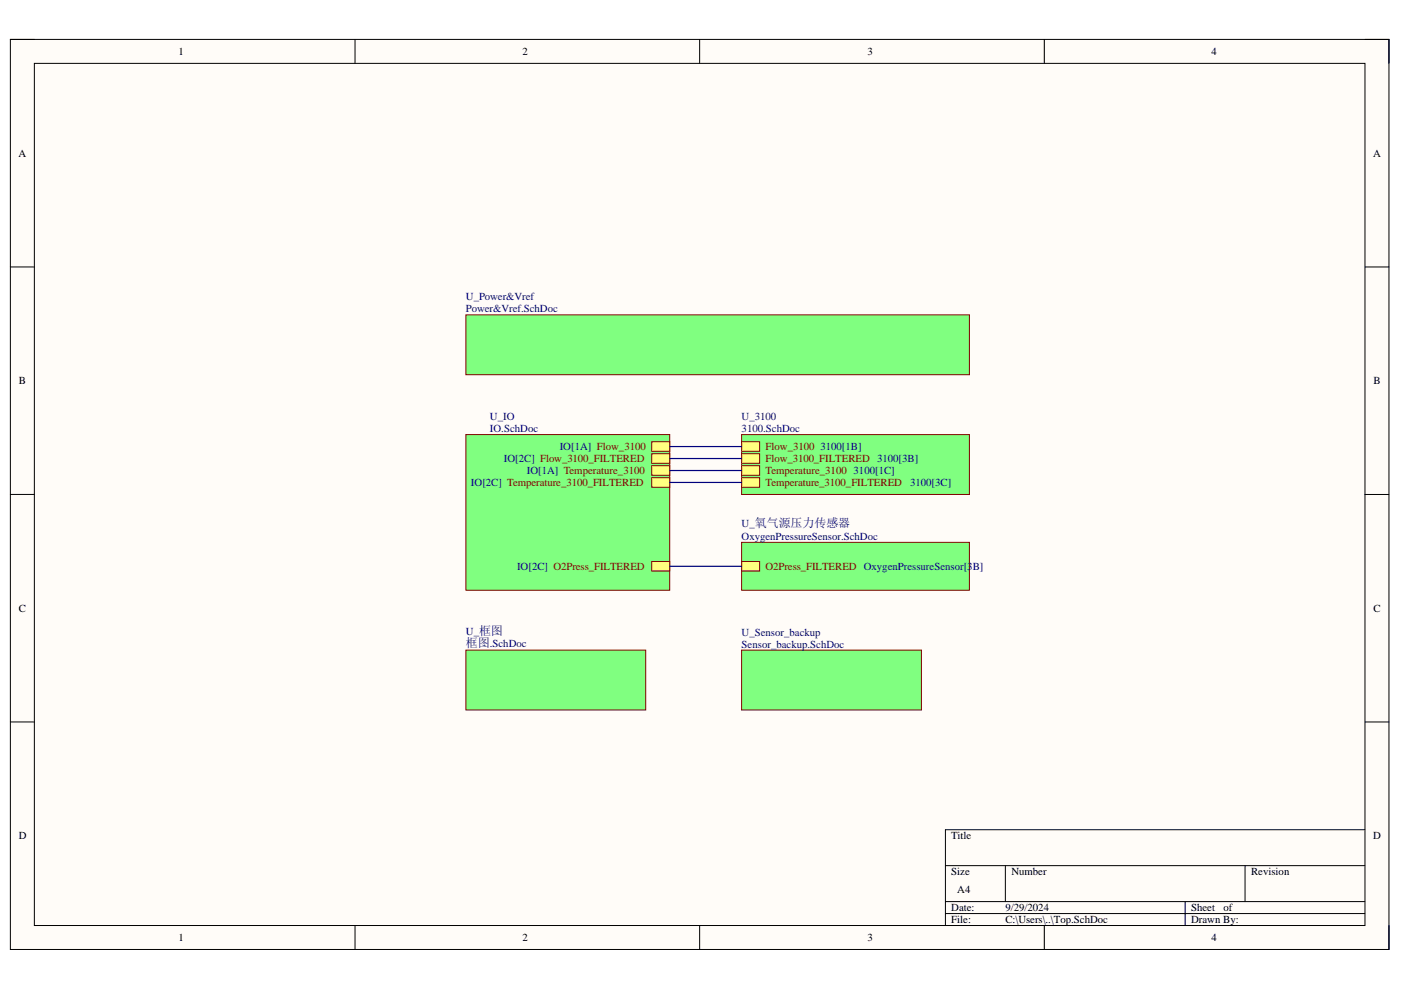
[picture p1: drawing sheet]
<svg xmlns="http://www.w3.org/2000/svg" width="297mm" height="210mm" viewBox="0 0 297 210" stroke-linecap="round" stroke-linejoin="round" font-family="sans-serif">
<defs><g id="words">
<text font-size="2.5" fill="#000080" x="98.8" y="137.2">框图.SchDoc</text>
<g font-size="2.3">
<text x="37.9" y="11.7">1</text>
<text x="110.8" y="11.7">2</text>
<text x="183.9" y="11.7">3</text>
<text x="256.9" y="11.7">4</text>
<text x="3.9" y="33.2">A</text>
<text x="291.1" y="33.2">A</text>
<text x="4" y="81.5">B</text>
<text x="291.2" y="81.5">B</text>
<text x="4" y="129.7">C</text>
<text x="291.2" y="129.7">C</text>
<text x="4" y="177.9">D</text>
<text x="201.7" y="177.9">Title</text>
<text x="291.1" y="177.9">D</text>
<text x="201.7" y="185.6">Size</text>
<text x="214.4" y="185.6">Number</text>
<text x="265.3" y="185.6">Revision</text>
<text x="203" y="189.4">A4</text>
<text x="201.7" y="193.2">Date:</text>
<text x="201.7" y="195.7">File:</text>
<text x="213.2" y="193.2">9/29/2024</text>
<text x="213.2" y="195.7">C:\Users\..\Top.SchDoc</text>
<text x="252.5" y="193.2">Sheet</text>
<text x="252.5" y="195.7">Drawn By:</text>
<text x="259.4" y="193.2">of</text>
<text x="37.9" y="199.5">1</text>
<text x="110.8" y="199.5">2</text>
<text x="183.9" y="199.5">3</text>
<text x="256.9" y="199.5">4</text>
</g>
<g font-size="2.3" fill="#000080">
<text x="98.8" y="63.7">U_Power&amp;Vref</text>
<text x="98.8" y="66.2">Power&amp;Vref.SchDoc</text>
<text x="103.9" y="89.1">U_IO</text>
<text x="157.2" y="89.1">U_3100</text>
<text x="103.9" y="91.6">IO.SchDoc</text>
<text x="118.7" y="95.4">IO[1A] Flow_3100</text>
<text x="157.2" y="91.6">3100.SchDoc</text>
<text x="174" y="95.4">3100[1B]</text>
<text x="106.8" y="98">IO[2C] Flow_3100_FILTERED</text>
<text x="111.7" y="100.5">IO[1A] Temperature_3100</text>
<text x="181" y="100.5">3100[1C]</text>
<text x="99.9" y="103">IO[2C] Temperature_3100_FILTERED</text>
<text x="192.9" y="103">3100[3C]</text>
<text x="157.2" y="111.8">U_氧气源压力传感器</text>
<text x="157.2" y="114.5">OxygenPressureSensor.SchDoc</text>
<text x="109.6" y="120.8">IO[2C] O2Press_FILTERED</text>
<text x="98.8" y="134.7">U_框图</text>
<text x="157.2" y="134.8">U_Sensor_backup</text>
<text x="157.2" y="137.3">Sensor_backup.SchDoc</text>
</g>
<g font-size="2.3" fill="#800000">
<text x="162.3" y="95.4">Flow_3100</text>
<text x="162.3" y="100.5">Temperature_3100</text>
<text x="162.3" y="98">Flow_3100_FILTERED 3100[3B]</text>
<text x="162.3" y="103">Temperature_3100_FILTERED</text>
<text x="162.3" y="120.8">O2Press_FILTERED OxygenPressureSensor[3B]</text>
</g>
</g></defs>
<path d="M2.2 8.4h292.3v192.9h-292.3z" fill-rule="evenodd" fill="#fffcf8"/>
<path d="M2.2 8.4h292.3v192.9h-292.3z" fill="none" stroke="#000" stroke-width=".21"/>
<path d="M7.3 13.4h282.1v182.8h-282.1z" fill-rule="evenodd" fill="#fffcf8"/>
<g fill="none" stroke="#000" stroke-width=".21">
<path d="M2.2 8.4h5.1M7.3 13.4h282.1v182.8h-282.1zM75.3 8.4v5M148.3 8.4v5M221.4 8.4v5M289.4 8.4h5.1v5M2.2 56.6h5.1M289.4 56.6h5.1M2.2 104.8h5.1M289.4 104.8h5.1M2.2 153.1h5.1M289.4 153.1h5.1"/>
<path d="M289.4 175.9h-89v20.3M75.3 196.2v5.1M148.3 196.2v5.1M200.4 183.5h89M200.4 191.2h89M200.4 193.7h89M213.2 183.5v7.7M221.4 196.2v5.1M251.3 191.2v5M264 183.5v7.7M294.5 196.2v5.1"/>
</g>
<path d="M157.2 92.1h48.3v12.7h-48.3z" fill-rule="evenodd" fill="#80ff80"/>
<path d="M157.2 92.1h48.3v12.7h-48.3z" fill="none" stroke="#800000" stroke-width=".21"/>
<path d="M157.2 93.7h3.9v2h-3.9z" fill-rule="evenodd" fill="#ffff80"/>
<path d="M157.2 93.7h3.9v2h-3.9z" fill="none" stroke="#800000" stroke-width=".21"/>
<path d="M157.2 98.7h3.9v2.1h-3.9z" fill-rule="evenodd" fill="#ffff80"/>
<path d="M157.2 98.7h3.9v2.1h-3.9z" fill="none" stroke="#800000" stroke-width=".21"/>
<path d="M157.2 101.3h3.9v2h-3.9z" fill-rule="evenodd" fill="#ffff80"/>
<path d="M157.2 101.3h3.9v2h-3.9z" fill="none" stroke="#800000" stroke-width=".21"/>
<path d="M157.2 96.2h3.9v2h-3.9z" fill-rule="evenodd" fill="#ffff80"/>
<path d="M157.2 96.2h3.9v2h-3.9z" fill="none" stroke="#800000" stroke-width=".21"/>
<path d="M98.8 92.1h43.2v33h-43.2z" fill-rule="evenodd" fill="#80ff80"/>
<path d="M98.8 92.1h43.2v33h-43.2z" fill="none" stroke="#800000" stroke-width=".21"/>
<path d="M138.2 93.7h3.8v2h-3.8z" fill-rule="evenodd" fill="#ffff80"/>
<path d="M138.2 93.7h3.8v2h-3.8z" fill="none" stroke="#800000" stroke-width=".21"/>
<path d="M138.2 98.7h3.8v2.1h-3.8z" fill-rule="evenodd" fill="#ffff80"/>
<path d="M138.2 98.7h3.8v2.1h-3.8z" fill="none" stroke="#800000" stroke-width=".21"/>
<path d="M138.2 101.3h3.8v2h-3.8z" fill-rule="evenodd" fill="#ffff80"/>
<path d="M138.2 101.3h3.8v2h-3.8z" fill="none" stroke="#800000" stroke-width=".21"/>
<path d="M138.2 96.2h3.8v2h-3.8z" fill-rule="evenodd" fill="#ffff80"/>
<path d="M138.2 96.2h3.8v2h-3.8z" fill="none" stroke="#800000" stroke-width=".21"/>
<path d="M138.2 119.1h3.8v2h-3.8z" fill-rule="evenodd" fill="#ffff80"/>
<path d="M138.2 119.1h3.8v2h-3.8z" fill="none" stroke="#800000" stroke-width=".21"/>
<path d="M98.8 66.8h106.7v12.6h-106.7z" fill-rule="evenodd" fill="#80ff80"/>
<path d="M98.8 66.8h106.7v12.6h-106.7z" fill="none" stroke="#800000" stroke-width=".21"/>
<path d="M157.2 115h48.3v10.1h-48.3z" fill-rule="evenodd" fill="#80ff80"/>
<path d="M157.2 115h48.3v10.1h-48.3z" fill="none" stroke="#800000" stroke-width=".21"/>
<path d="M157.2 119.1h3.9v2h-3.9z" fill-rule="evenodd" fill="#ffff80"/>
<path d="M157.2 119.1h3.9v2h-3.9z" fill="none" stroke="#800000" stroke-width=".21"/>
<path d="M142 99.8h15.2M142 97.2h15.2M142 94.7h15.2M142 102.3h15.2M142 120.1h15.2" fill="none" stroke="#000080" stroke-width=".25"/>
<path d="M98.8 137.8h38.1v12.7h-38.1z" fill-rule="evenodd" fill="#80ff80"/>
<path d="M98.8 137.8h38.1v12.7h-38.1z" fill="none" stroke="#800000" stroke-width=".21"/>
<path d="M157.2 137.8h38.2v12.7h-38.2z" fill-rule="evenodd" fill="#80ff80"/>
<path d="M157.2 137.8h38.2v12.7h-38.2z" fill="none" stroke="#800000" stroke-width=".21"/>
<use href="#words"/>
</svg>
